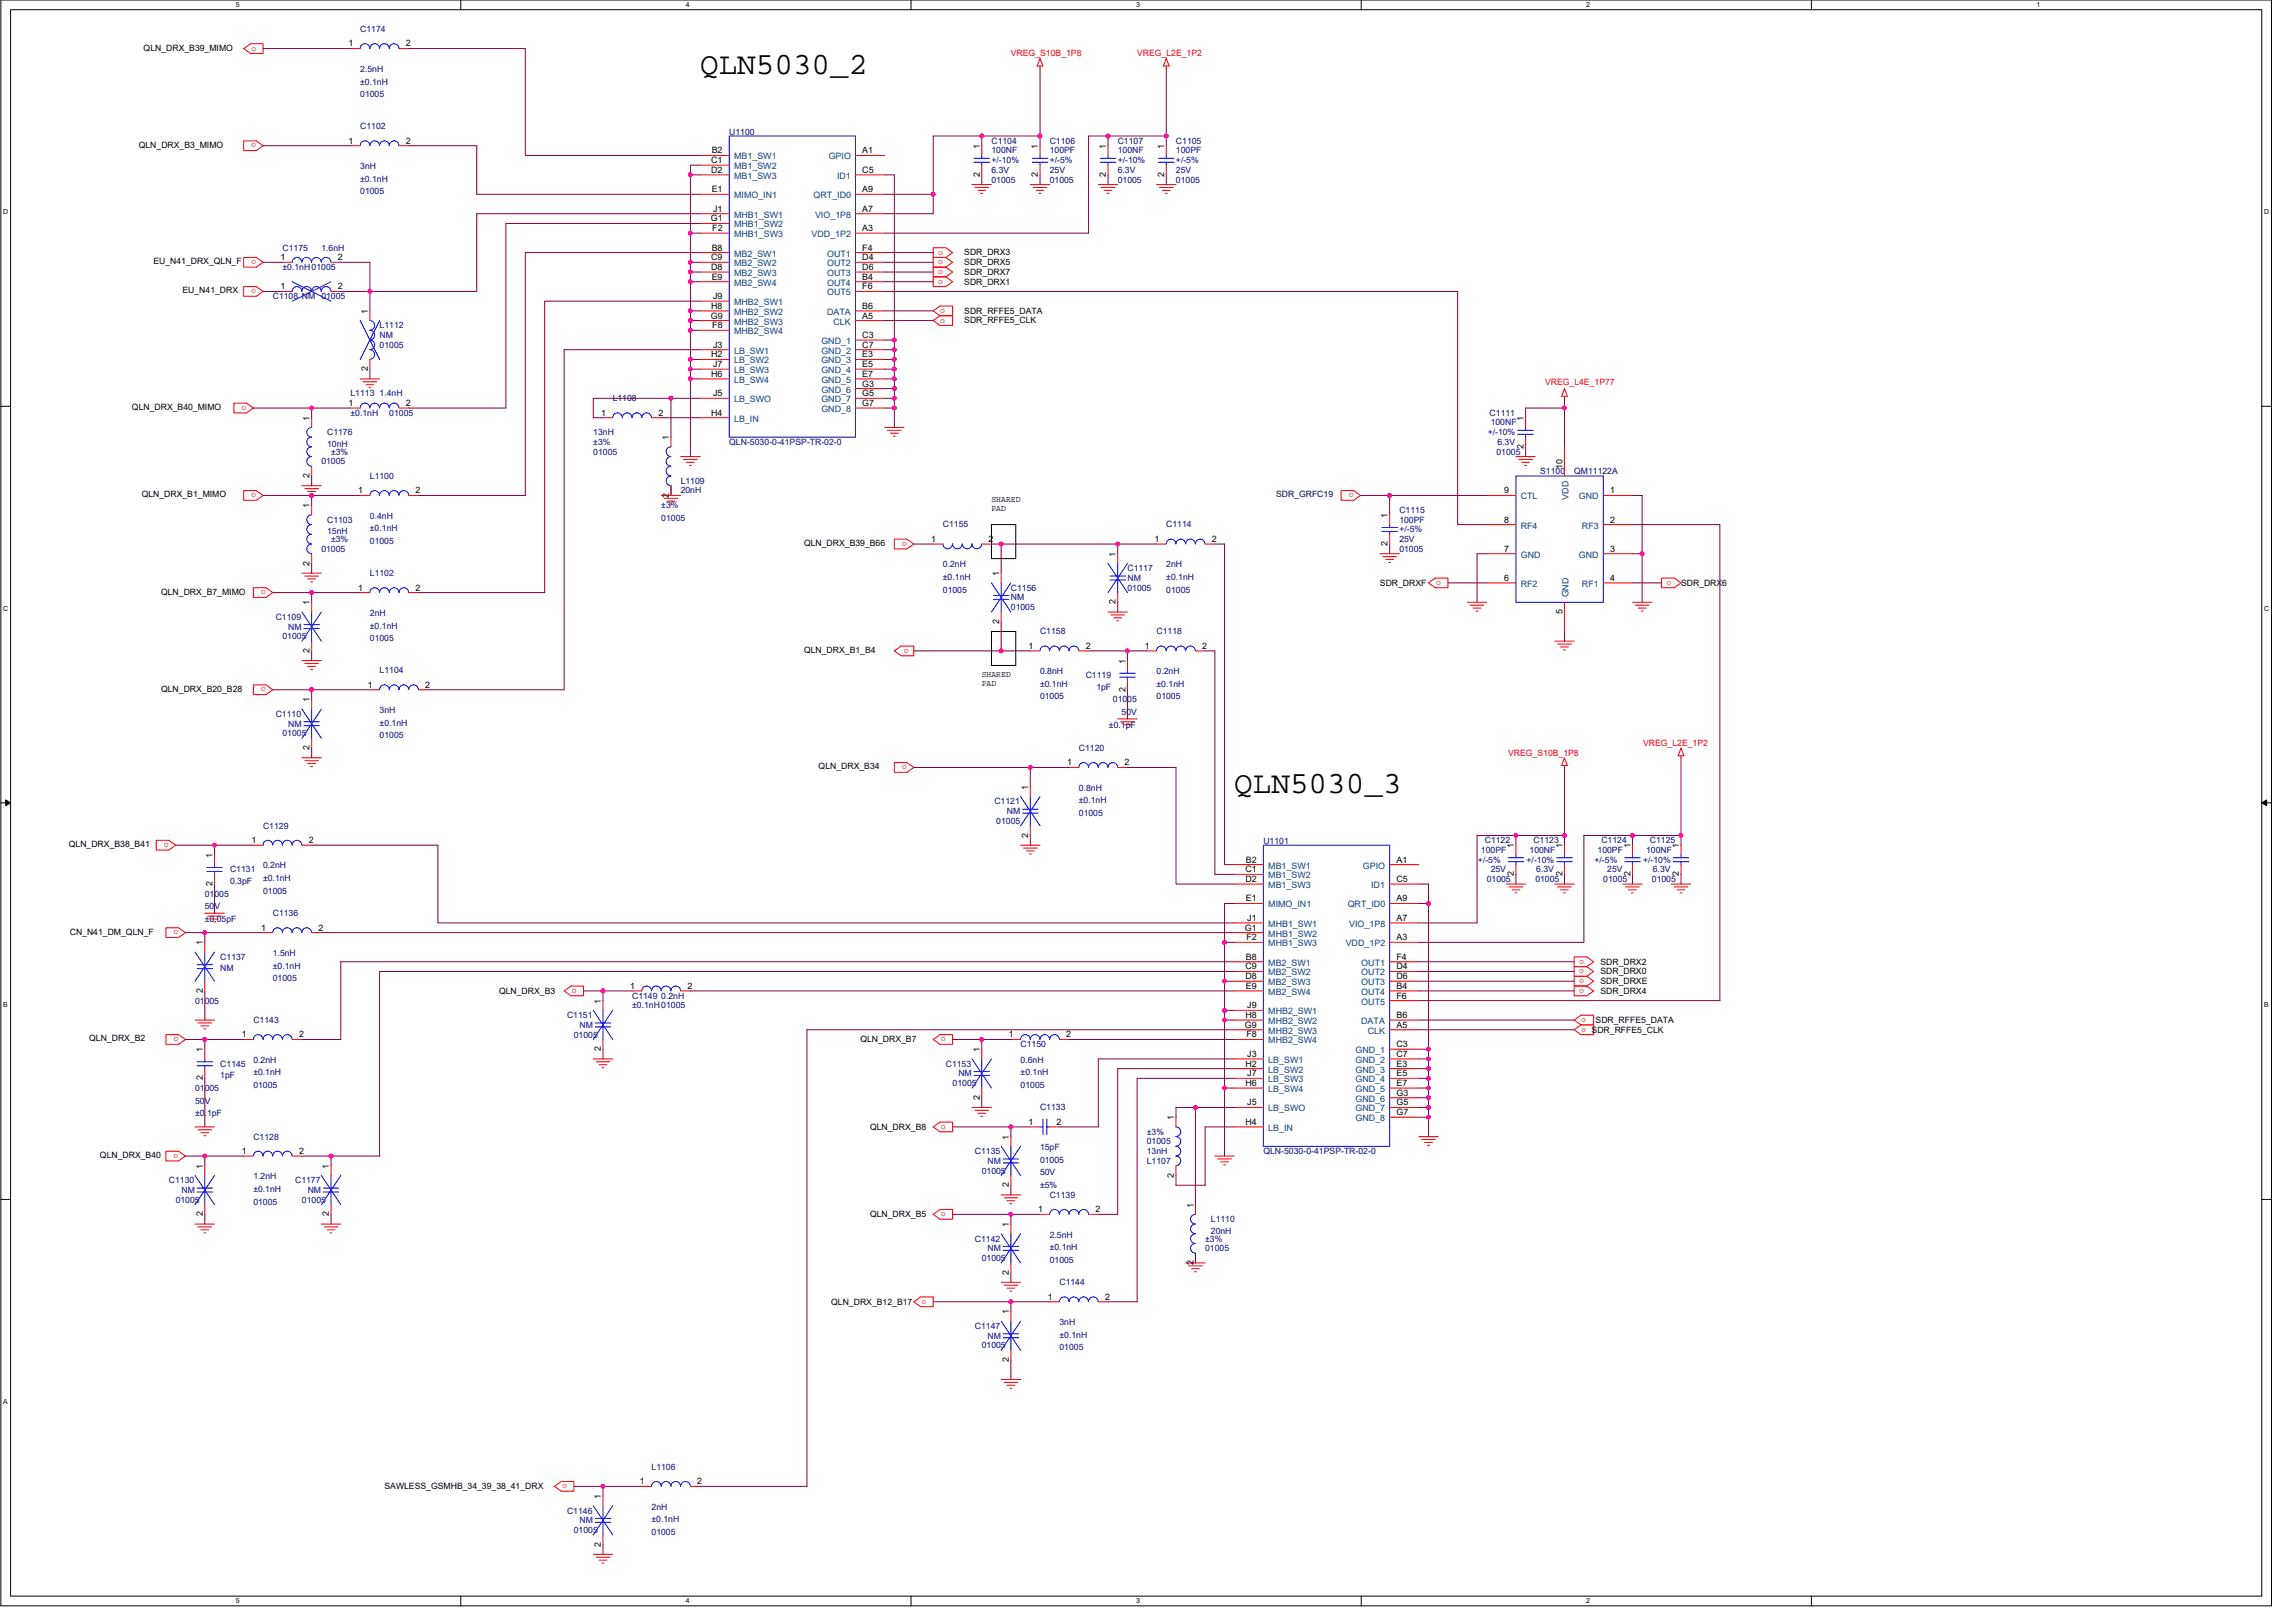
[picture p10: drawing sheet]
<svg xmlns="http://www.w3.org/2000/svg" width="420mm" height="297mm" viewBox="0 0 420 297" stroke-linecap="round" stroke-linejoin="round" font-family="sans-serif">
<defs><g id="words">
<g font-size="5.7">
<text x="128.2" y="13.6">QLN5030_2</text>
<text x="226" y="145.2">QLN5030_3</text>
</g>
<g font-size="1.6" fill="#000080">
<text x="65.9" y="5.9">C1174</text>
<text x="65.9" y="13.1">2.5nH</text>
<text x="65.9" y="15.5">±0.1nH</text>
<text x="65.9" y="17.8">01005</text>
<text x="65.9" y="23.6">C1102</text>
<text x="133.5" y="24.7">U1100</text>
<text x="181.5" y="26.3">C1104</text>
<text x="181.5" y="28.1">100NF</text>
<text x="181.5" y="29.9">+/-10%</text>
<text x="192.2" y="26.3">C1106</text>
<text x="192.2" y="28.1">100PF</text>
<text x="192.2" y="29.9">+/-5%</text>
<text x="204.6" y="26.3">C1107</text>
<text x="204.6" y="28.1">100NF</text>
<text x="204.6" y="29.9">+/-10%</text>
<text x="215.3" y="26.3">C1105</text>
<text x="215.3" y="28.1">100PF</text>
<text x="215.3" y="29.9">+/-5%</text>
<text x="65.9" y="30.9">3nH</text>
<text x="65.9" y="33.3">±0.1nH</text>
<text x="65.9" y="35.6">01005</text>
<text x="181.5" y="33.4">01005</text>
<text x="181.5" y="31.6">6.3V</text>
<text x="192.2" y="33.4">01005</text>
<text x="192.2" y="31.6">25V</text>
<text x="204.6" y="33.4">01005</text>
<text x="204.6" y="31.6">6.3V</text>
<text x="215.3" y="33.4">01005</text>
<text x="215.3" y="31.6">25V</text>
<text x="51.7" y="45.9">C1175</text>
<text x="58.8" y="45.9">1.6nH</text>
<text x="51.7" y="49.4">±0.1nH01005</text>
<text x="49.9" y="54.8">C1108 NM 01005</text>
<text x="69.5" y="60.1">L1112</text>
<text x="69.5" y="61.9">NM</text>
<text x="69.5" y="63.6">01005</text>
<text x="64.2" y="76.1">±0.1nH</text>
<text x="64.2" y="72.5">L1113</text>
<text x="69.5" y="72.5">1.4nH</text>
<text x="71.3" y="76.1">01005</text>
<text x="112.2" y="73.4">L1108</text>
<text x="272.7" y="76.1">C1111</text>
<text x="272.9" y="77.9">100NF</text>
<text x="59.9" y="79.7">C1176</text>
<text x="59.9" y="81.8">10nH</text>
<text x="60.6" y="83.2">±3%</text>
<text x="108.6" y="79.7">13nH</text>
<text x="108.6" y="81.4">±3%</text>
<text x="108.6" y="83.2">01005</text>
<text x="133.5" y="81.4">QLN-5030-0-41PSP-TR-02-0</text>
<text x="272.4" y="79.7">+/-10%</text>
<text x="274" y="83.2">01005</text>
<text x="274.1" y="81.4">6.3V</text>
<text x="58.8" y="85">01005</text>
<text x="67.7" y="87.7">L1100</text>
<text x="124.6" y="88.5">L1109</text>
<text x="282" y="86.8">S1100</text>
<text x="288.2" y="86.8">QM11122A</text>
<text x="59.9" y="95.7">C1103</text>
<text x="67.7" y="94.9">0.4nH</text>
<text x="121.1" y="93">±3%</text>
<text x="121.1" y="95.3">01005</text>
<text x="124.6" y="90.3">20nH</text>
<text x="256.2" y="93.9">C1115</text>
<text x="256.2" y="95.7">100PF</text>
<text x="58.8" y="101">01005</text>
<text x="59.9" y="97.8">15nH</text>
<text x="60.6" y="99.2">±3%</text>
<text x="67.7" y="97.3">±0.1nH</text>
<text x="67.7" y="99.6">01005</text>
<text x="172.6" y="96.5">C1155</text>
<text x="213.5" y="96.5">C1114</text>
<text x="256.2" y="101">01005</text>
<text x="256.2" y="99.2">25V</text>
<text x="256.2" y="97.4">+/-5%</text>
<text x="67.7" y="105.4">L1102</text>
<text x="172.6" y="103.8">0.2nH</text>
<text x="172.6" y="106.2">±0.1nH</text>
<text x="206.4" y="104.5">C1117</text>
<text x="206.4" y="106.3">NM</text>
<text x="213.5" y="103.8">2nH</text>
<text x="213.5" y="106.2">±0.1nH</text>
<text x="50.5" y="113.4">C1109</text>
<text x="67.7" y="112.7">2nH</text>
<text x="172.6" y="108.5">01005</text>
<text x="185.1" y="108.1">C1156</text>
<text x="185.1" y="109.9">NM</text>
<text x="185.1" y="111.7">01005</text>
<text x="206.4" y="108.1">01005</text>
<text x="213.5" y="108.5">01005</text>
<text x="51.7" y="117">01005</text>
<text x="52.8" y="115.2">NM</text>
<text x="67.7" y="115">±0.1nH</text>
<text x="67.7" y="117.3">01005</text>
<text x="190.4" y="116.1">C1158</text>
<text x="211.7" y="116.1">C1118</text>
<text x="69.5" y="123.2">L1104</text>
<text x="190.4" y="123.4">0.8nH</text>
<text x="190.4" y="125.7">±0.1nH</text>
<text x="198.8" y="124.1">C1119</text>
<text x="211.7" y="123.4">0.2nH</text>
<text x="211.7" y="125.7">±0.1nH</text>
<text x="50.5" y="131.2">C1110</text>
<text x="69.5" y="130.5">3nH</text>
<text x="190.4" y="128">01005</text>
<text x="200.7" y="126.2">1pF</text>
<text x="203.7" y="128.5">01005</text>
<text x="205.3" y="130.9">50V</text>
<text x="211.7" y="128">01005</text>
<text x="51.7" y="134.8">01005</text>
<text x="52.8" y="133">NM</text>
<text x="69.5" y="132.8">±0.1nH</text>
<text x="69.5" y="135.1">01005</text>
<text x="197.5" y="137.4">C1120</text>
<text x="203" y="133.2">±0.1pF</text>
<text x="182" y="147.2">C1121</text>
<text x="184.4" y="149">NM</text>
<text x="197.5" y="144.7">0.8nH</text>
<text x="197.5" y="147">±0.1nH</text>
<text x="197.5" y="149.4">01005</text>
<text x="48.2" y="151.7">C1129</text>
<text x="182.4" y="150.8">01005</text>
<text x="231.3" y="154.5">U1101</text>
<text x="271.8" y="154.3">C1122</text>
<text x="280.7" y="154.3">C1123</text>
<text x="293.2" y="154.3">C1124</text>
<text x="302.1" y="154.3">C1125</text>
<text x="42.1" y="159.7">C1131</text>
<text x="42.1" y="161.8">0.3pF</text>
<text x="48.2" y="158.9">0.2nH</text>
<text x="48.2" y="161.3">±0.1nH</text>
<text x="270.6" y="157.9">+/-5%</text>
<text x="271.1" y="156.1">100PF</text>
<text x="272.2" y="161.4">01005</text>
<text x="272.9" y="159.7">25V</text>
<text x="279.5" y="157.9">+/-10%</text>
<text x="280" y="156.1">100NF</text>
<text x="281.1" y="161.4">01005</text>
<text x="281.3" y="159.7">6.3V</text>
<text x="291.9" y="157.9">+/-5%</text>
<text x="292.5" y="156.1">100PF</text>
<text x="293.5" y="161.4">01005</text>
<text x="294.2" y="159.7">25V</text>
<text x="300.8" y="157.9">+/-10%</text>
<text x="301.4" y="156.1">100NF</text>
<text x="302.4" y="161.4">01005</text>
<text x="302.6" y="159.7">6.3V</text>
<text x="37.5" y="164.1">01005</text>
<text x="37.5" y="166.4">50V</text>
<text x="48.2" y="163.6">01005</text>
<text x="49.9" y="167.7">C1136</text>
<text x="37.5" y="168.7">±0.05pF</text>
<text x="40.3" y="175.7">C1137</text>
<text x="40.3" y="177.8">NM</text>
<text x="49.9" y="174.9">1.5nH</text>
<text x="49.9" y="177.3">±0.1nH</text>
<text x="49.9" y="179.6">01005</text>
<text x="35.7" y="183.7">01005</text>
<text x="115.7" y="184.6">±0.1nH01005</text>
<text x="115.7" y="182.8">C1149</text>
<text x="121.1" y="182.8">0.2nH</text>
<text x="46.4" y="187.2">C1143</text>
<text x="103.8" y="186.3">C1151</text>
<text x="105.1" y="189.9">01005</text>
<text x="106.1" y="188.1">NM</text>
<text x="186.8" y="191.7">C1150</text>
<text x="40.3" y="195.2">C1145</text>
<text x="40.3" y="197.4">1pF</text>
<text x="46.4" y="194.5">0.2nH</text>
<text x="46.4" y="196.8">±0.1nH</text>
<text x="173.2" y="195.2">C1153</text>
<text x="175.5" y="197">NM</text>
<text x="186.8" y="194.5">0.6nH</text>
<text x="186.8" y="196.8">±0.1nH</text>
<text x="35.7" y="199.7">01005</text>
<text x="35.7" y="202">50V</text>
<text x="46.4" y="199.1">01005</text>
<text x="174.4" y="198.8">01005</text>
<text x="186.8" y="199.1">01005</text>
<text x="190.4" y="203.2">C1133</text>
<text x="35.7" y="204.3">±0.1pF</text>
<text x="46.4" y="208.6">C1128</text>
<text x="210" y="207.7">±3%</text>
<text x="210" y="209.4">01005</text>
<text x="46.4" y="215.8">1.2nH</text>
<text x="178.5" y="211.2">C1135</text>
<text x="179.7" y="214.8">01005</text>
<text x="180.8" y="213">NM</text>
<text x="190.4" y="210.5">15pF</text>
<text x="190.4" y="212.8">01005</text>
<text x="190.4" y="215.1">50V</text>
<text x="210" y="213">L1107</text>
<text x="210" y="211.2">13nH</text>
<text x="231.3" y="211.2">QLN-5030-0-41PSP-TR-02-0</text>
<text x="30.9" y="216.6">C1130</text>
<text x="32.2" y="220.1">01005</text>
<text x="33.2" y="218.3">NM</text>
<text x="46.4" y="218.2">±0.1nH</text>
<text x="46.4" y="220.5">01005</text>
<text x="54" y="216.6">C1177</text>
<text x="55.3" y="220.1">01005</text>
<text x="56.3" y="218.3">NM</text>
<text x="190.4" y="217.4">±5%</text>
<text x="192.2" y="219.2">C1139</text>
<text x="178.5" y="227.2">C1142</text>
<text x="192.2" y="226.5">2.5nH</text>
<text x="220.6" y="227.2">±3%</text>
<text x="221.7" y="223.7">L1110</text>
<text x="221.7" y="225.8">20nH</text>
<text x="179.7" y="230.8">01005</text>
<text x="180.8" y="229">NM</text>
<text x="192.2" y="228.8">±0.1nH</text>
<text x="192.2" y="231.1">01005</text>
<text x="220.6" y="229">01005</text>
<text x="194" y="235.2">C1144</text>
<text x="178.5" y="243.2">C1147</text>
<text x="180.8" y="245">NM</text>
<text x="194" y="242.5">3nH</text>
<text x="194" y="244.8">±0.1nH</text>
<text x="179.7" y="246.8">01005</text>
<text x="194" y="247.1">01005</text>
<text x="119.3" y="269">L1106</text>
<text x="103.8" y="277">C1146</text>
<text x="105.1" y="280.6">01005</text>
<text x="106.1" y="278.8">NM</text>
<text x="119.3" y="276.3">2nH</text>
<text x="119.3" y="278.6">±0.1nH</text>
<text x="119.3" y="280.9">01005</text>
</g>
<g font-size="1.6">
<text x="26.3" y="9.4">QLN_DRX_B39_MIMO</text>
<text x="63.8" y="8.5">1</text>
<text x="74.3" y="8.5">2</text>
<text x="25.4" y="27">QLN_DRX_B3_MIMO</text>
<text x="63.8" y="26.3">1</text>
<text x="74.3" y="26.3">2</text>
<text x="130.2" y="29.8">C1</text>
<text x="130.3" y="28.1">B2</text>
<text x="157.9" y="28.1">A1</text>
<text x="179.4" y="27.2" transform="rotate(-90 179.4 27.2)">1</text>
<text x="190" y="27.2" transform="rotate(-90 190 27.2)">1</text>
<text x="202.5" y="27.2" transform="rotate(-90 202.5 27.2)">1</text>
<text x="213.1" y="27.2" transform="rotate(-90 213.1 27.2)">1</text>
<text x="130.2" y="31.6">D2</text>
<text x="130.3" y="35.2">E1</text>
<text x="157.9" y="31.6">C5</text>
<text x="157.9" y="35.2">A9</text>
<text x="179.4" y="32.4" transform="rotate(-90 179.4 32.4)">2</text>
<text x="190" y="32.4" transform="rotate(-90 190 32.4)">2</text>
<text x="202.5" y="32.4" transform="rotate(-90 202.5 32.4)">2</text>
<text x="213.1" y="32.4" transform="rotate(-90 213.1 32.4)">2</text>
<text x="130.1" y="40.5">G1</text>
<text x="130.6" y="38.7">J1</text>
<text x="157.9" y="38.7">A7</text>
<text x="51.4" y="47.6">1</text>
<text x="61.9" y="47.6">2</text>
<text x="130.2" y="47.6">C9</text>
<text x="130.3" y="45.8">B8</text>
<text x="130.4" y="42.3">F2</text>
<text x="157.9" y="45.8">F4</text>
<text x="157.9" y="47.6">D4</text>
<text x="157.9" y="42.3">A3</text>
<text x="176.5" y="46.8">SDR_DRX3</text>
<text x="28.1" y="48.4">EU_N41_DRX_QLN_F</text>
<text x="33.4" y="53.7">EU_N41_DRX</text>
<text x="51.4" y="53">1</text>
<text x="61.9" y="53">2</text>
<text x="130.2" y="49.4">D8</text>
<text x="130.3" y="51.2">E9</text>
<text x="157.9" y="49.4">D6</text>
<text x="157.9" y="51.2">B4</text>
<text x="157.9" y="53">F6</text>
<text x="176.5" y="48.5">SDR_DRX5</text>
<text x="176.5" y="50.3">SDR_DRX7</text>
<text x="176.5" y="52.1">SDR_DRX1</text>
<text x="67.3" y="57.4" transform="rotate(-90 67.3 57.4)">1</text>
<text x="130.1" y="58.3">G9</text>
<text x="130.2" y="56.5">H8</text>
<text x="130.6" y="54.7">J9</text>
<text x="157.9" y="56.5">B6</text>
<text x="157.9" y="58.3">A5</text>
<text x="176.5" y="59.2">SDR_RFFE5_CLK</text>
<text x="176.5" y="57.4">SDR_RFFE5_DATA</text>
<text x="130.2" y="65.4">H2</text>
<text x="130.4" y="60.1">F8</text>
<text x="130.6" y="63.6">J3</text>
<text x="157.9" y="61.8">C3</text>
<text x="157.9" y="63.6">C7</text>
<text x="157.9" y="65.4">E3</text>
<text x="67.3" y="67.9" transform="rotate(-90 67.3 67.9)">2</text>
<text x="130.2" y="69">H6</text>
<text x="130.6" y="67.2">J7</text>
<text x="157.9" y="67.2">E5</text>
<text x="157.9" y="69">E7</text>
<text x="157.9" y="70.7">G3</text>
<text x="24.2" y="75">QLN_DRX_B40_MIMO</text>
<text x="56.7" y="77" transform="rotate(-90 56.7 77)">1</text>
<text x="63.8" y="74.3">1</text>
<text x="74.3" y="74.3">2</text>
<text x="110" y="76.1">1</text>
<text x="120.5" y="76.1">2</text>
<text x="130.2" y="76.1">H4</text>
<text x="130.6" y="72.5">J5</text>
<text x="157.9" y="72.5">G5</text>
<text x="157.9" y="74.3">G7</text>
<text x="278.9" y="77" transform="rotate(-90 278.9 77)">1</text>
<text x="122.5" y="80.5" transform="rotate(-90 122.5 80.5)">1</text>
<text x="278.9" y="82.2" transform="rotate(-90 278.9 82.2)">2</text>
<text x="56.7" y="87.5" transform="rotate(-90 56.7 87.5)">2</text>
<text x="286" y="85.9" transform="rotate(-90 286 85.9)">10</text>
<text x="25.9" y="91">QLN_DRX_B1_MIMO</text>
<text x="56.7" y="93" transform="rotate(-90 56.7 93)">1</text>
<text x="65.6" y="90.3">1</text>
<text x="76.1" y="90.3">2</text>
<text x="122.5" y="91.1" transform="rotate(-90 122.5 91.1)">2</text>
<text x="181.5" y="91.9">SHARED</text>
<text x="181.5" y="93.5">PAD</text>
<text x="254" y="94.8" transform="rotate(-90 254 94.8)">1</text>
<text x="275.4" y="95.6">8</text>
<text x="275.4" y="90.3">9</text>
<text x="294.8" y="90.3">1</text>
<text x="294.8" y="95.6">2</text>
<text x="147.2" y="99.9">QLN_DRX_B39_B66</text>
<text x="170.5" y="99.2">1</text>
<text x="181" y="99.2">2</text>
<text x="204.2" y="101.9" transform="rotate(-90 204.2 101.9)">1</text>
<text x="211.4" y="99.2">1</text>
<text x="221.9" y="99.2">2</text>
<text x="254" y="99.9" transform="rotate(-90 254 99.9)">2</text>
<text x="275.4" y="101">7</text>
<text x="294.8" y="101">3</text>
<text x="56.7" y="103.5" transform="rotate(-90 56.7 103.5)">2</text>
<text x="182.9" y="105.4" transform="rotate(-90 182.9 105.4)">1</text>
<text x="252.6" y="107.2">SDR_DRXF</text>
<text x="275.4" y="106.3">6</text>
<text x="294.8" y="106.3">4</text>
<text x="307.8" y="107.2">SDR_DRX6</text>
<text x="29.5" y="108.8">QLN_DRX_B7_MIMO</text>
<text x="56.7" y="110.8" transform="rotate(-90 56.7 110.8)">1</text>
<text x="65.6" y="108.1">1</text>
<text x="76.1" y="108.1">2</text>
<text x="204.2" y="110.6" transform="rotate(-90 204.2 110.6)">2</text>
<text x="286" y="112.4" transform="rotate(-90 286 112.4)">5</text>
<text x="56.7" y="119.5" transform="rotate(-90 56.7 119.5)">2</text>
<text x="147.2" y="119.5">QLN_DRX_B1_B4</text>
<text x="182.9" y="114.2" transform="rotate(-90 182.9 114.2)">2</text>
<text x="188.3" y="118.7">1</text>
<text x="198.8" y="118.7">2</text>
<text x="209.6" y="118.7">1</text>
<text x="220.1" y="118.7">2</text>
<text x="67.4" y="125.9">1</text>
<text x="77.9" y="125.9">2</text>
<text x="179.7" y="123.9">SHARED</text>
<text x="179.7" y="125.5">PAD</text>
<text x="206" y="121.4" transform="rotate(-90 206 121.4)">1</text>
<text x="29.5" y="126.6">QLN_DRX_B20_B28</text>
<text x="56.7" y="128.5" transform="rotate(-90 56.7 128.5)">1</text>
<text x="206" y="126.6" transform="rotate(-90 206 126.6)">2</text>
<text x="56.7" y="137.3" transform="rotate(-90 56.7 137.3)">2</text>
<text x="149.9" y="140.8">QLN_DRX_B34</text>
<text x="195.4" y="140.1">1</text>
<text x="205.9" y="140.1">2</text>
<text x="188.2" y="144.5" transform="rotate(-90 188.2 144.5)">1</text>
<text x="12.6" y="155">QLN_DRX_B38_B41</text>
<text x="46" y="154.3">1</text>
<text x="56.5" y="154.3">2</text>
<text x="188.2" y="153.3" transform="rotate(-90 188.2 153.3)">2</text>
<text x="277.1" y="155.2" transform="rotate(-90 277.1 155.2)">1</text>
<text x="286" y="155.2" transform="rotate(-90 286 155.2)">1</text>
<text x="298.5" y="155.2" transform="rotate(-90 298.5 155.2)">1</text>
<text x="307.4" y="155.2" transform="rotate(-90 307.4 155.2)">1</text>
<text x="38.9" y="157" transform="rotate(-90 38.9 157)">1</text>
<text x="228" y="159.6">C1</text>
<text x="228" y="161.4">D2</text>
<text x="228.1" y="157.9">B2</text>
<text x="255.7" y="161.4">C5</text>
<text x="255.7" y="157.9">A1</text>
<text x="277.1" y="160.4" transform="rotate(-90 277.1 160.4)">2</text>
<text x="286" y="160.4" transform="rotate(-90 286 160.4)">2</text>
<text x="298.5" y="160.4" transform="rotate(-90 298.5 160.4)">2</text>
<text x="307.4" y="160.4" transform="rotate(-90 307.4 160.4)">2</text>
<text x="38.9" y="162.2" transform="rotate(-90 38.9 162.2)">2</text>
<text x="228.1" y="165">E1</text>
<text x="255.7" y="165">A9</text>
<text x="12.8" y="171">CN_N41_DM_QLN_F</text>
<text x="37.1" y="173" transform="rotate(-90 37.1 173)">1</text>
<text x="47.8" y="170.3">1</text>
<text x="58.3" y="170.3">2</text>
<text x="227.9" y="170.3">G1</text>
<text x="228.2" y="172.1">F2</text>
<text x="228.4" y="168.5">J1</text>
<text x="255.7" y="168.5">A7</text>
<text x="255.7" y="172.1">A3</text>
<text x="228" y="177.4">C9</text>
<text x="228" y="179.2">D8</text>
<text x="228.1" y="175.6">B8</text>
<text x="255.7" y="175.6">F4</text>
<text x="255.7" y="177.4">D4</text>
<text x="255.7" y="179.2">D6</text>
<text x="293" y="178.3">SDR_DRX0</text>
<text x="293" y="176.6">SDR_DRX2</text>
<text x="37.1" y="181.7" transform="rotate(-90 37.1 181.7)">2</text>
<text x="91.4" y="181.9">QLN_DRX_B3</text>
<text x="110" y="183.7" transform="rotate(-90 110 183.7)">1</text>
<text x="115.4" y="181">1</text>
<text x="125.9" y="181">2</text>
<text x="228.1" y="181">E9</text>
<text x="228.4" y="184.5">J9</text>
<text x="255.7" y="181">B4</text>
<text x="255.7" y="182.8">F6</text>
<text x="293" y="181.9">SDR_DRX4</text>
<text x="293" y="180.1">SDR_DRXE</text>
<text x="16.3" y="190.6">QLN_DRX_B2</text>
<text x="44.2" y="189.9">1</text>
<text x="54.7" y="189.9">2</text>
<text x="157.5" y="190.8">QLN_DRX_B7</text>
<text x="184.7" y="189.9">1</text>
<text x="195.2" y="189.9">2</text>
<text x="227.9" y="188.1">G9</text>
<text x="228" y="186.3">H8</text>
<text x="228.2" y="189.9">F8</text>
<text x="255.7" y="186.3">B6</text>
<text x="255.7" y="191.6">C3</text>
<text x="255.7" y="188.1">A5</text>
<text x="292.1" y="187.2">SDR_RFFE5_DATA</text>
<text x="37.1" y="197.7" transform="rotate(-90 37.1 197.7)">2</text>
<text x="37.1" y="192.6" transform="rotate(-90 37.1 192.6)">1</text>
<text x="110" y="192.4" transform="rotate(-90 110 192.4)">2</text>
<text x="179.4" y="192.6" transform="rotate(-90 179.4 192.6)">1</text>
<text x="228" y="195.2">H2</text>
<text x="228.4" y="193.4">J3</text>
<text x="228.4" y="197">J7</text>
<text x="255.7" y="193.4">C7</text>
<text x="255.7" y="195.2">E3</text>
<text x="255.7" y="197">E5</text>
<text x="179.4" y="201.3" transform="rotate(-90 179.4 201.3)">2</text>
<text x="228" y="198.8">H6</text>
<text x="228.4" y="202.3">J5</text>
<text x="255.7" y="198.8">E7</text>
<text x="255.7" y="200.5">G3</text>
<text x="255.7" y="202.3">G5</text>
<text x="159.3" y="206.8">QLN_DRX_B8</text>
<text x="184.7" y="208.6" transform="rotate(-90 184.7 208.6)">1</text>
<text x="188.3" y="205.9">1</text>
<text x="193.4" y="205.9">2</text>
<text x="214.9" y="205" transform="rotate(-90 214.9 205)">1</text>
<text x="228" y="205.9">H4</text>
<text x="255.7" y="204.1">G7</text>
<text x="18.3" y="211.9">QLN_DRX_B40</text>
<text x="37.1" y="213.9" transform="rotate(-90 37.1 213.9)">1</text>
<text x="44.2" y="211.2">1</text>
<text x="54.7" y="211.2">2</text>
<text x="60.2" y="213.9" transform="rotate(-90 60.2 213.9)">1</text>
<text x="214.9" y="215.5" transform="rotate(-90 214.9 215.5)">2</text>
<text x="184.7" y="217.3" transform="rotate(-90 184.7 217.3)">2</text>
<text x="190" y="221.9">1</text>
<text x="200.5" y="221.9">2</text>
<text x="218.5" y="221" transform="rotate(-90 218.5 221)">1</text>
<text x="37.1" y="222.6" transform="rotate(-90 37.1 222.6)">2</text>
<text x="60.2" y="222.6" transform="rotate(-90 60.2 222.6)">2</text>
<text x="159.3" y="222.8">QLN_DRX_B5</text>
<text x="184.7" y="224.6" transform="rotate(-90 184.7 224.6)">1</text>
<text x="184.7" y="233.3" transform="rotate(-90 184.7 233.3)">2</text>
<text x="218.5" y="231.5" transform="rotate(-90 218.5 231.5)">2</text>
<text x="152.2" y="238.8">QLN_DRX_B12_B17</text>
<text x="191.8" y="237.9">1</text>
<text x="202.3" y="237.9">2</text>
<text x="184.7" y="240.6" transform="rotate(-90 184.7 240.6)">1</text>
<text x="184.7" y="249.3" transform="rotate(-90 184.7 249.3)">2</text>
<text x="70.4" y="272.6">SAWLESS_GSMHB_34_39_38_41_DRX</text>
<text x="110" y="274.3" transform="rotate(-90 110 274.3)">1</text>
<text x="117.1" y="271.7">1</text>
<text x="127.6" y="271.7">2</text>
<text x="110" y="283.1" transform="rotate(-90 110 283.1)">2</text>
</g>
<g font-size="1.6" fill="#f00">
<text x="46" y="9.2">o</text>
<text x="185.1" y="10.3">VREG_S10B_1P8</text>
<text x="208.2" y="10.3">VREG_L2E_1P2</text>
<text x="46.9" y="26.2" transform="rotate(180 46.9 26.2)">o</text>
<text x="46.9" y="47.6" transform="rotate(180 46.9 47.6)">o</text>
<text x="171.7" y="46.6">o</text>
<text x="46.9" y="52.9" transform="rotate(180 46.9 52.9)">o</text>
<text x="171.7" y="48.4">o</text>
<text x="171.7" y="50.1">o</text>
<text x="171.7" y="51.9">o</text>
<text x="172.1" y="59">o</text>
<text x="172.1" y="57.3">o</text>
<text x="282.9" y="70.4">VREG_L4E_1P77</text>
<text x="45.1" y="74.3" transform="rotate(180 45.1 74.3)">o</text>
<text x="46.9" y="90.3" transform="rotate(180 46.9 90.3)">o</text>
<text x="247.8" y="90.3" transform="rotate(180 247.8 90.3)">o</text>
<text x="166" y="99.1" transform="rotate(180 166 99.1)">o</text>
<text x="262.9" y="107">o</text>
<text x="305.1" y="107">o</text>
<text x="48.7" y="108" transform="rotate(180 48.7 108)">o</text>
<text x="166.4" y="118.7" transform="rotate(180 166.4 118.7)">o</text>
<text x="48.7" y="125.8" transform="rotate(180 48.7 125.8)">o</text>
<text x="300.8" y="136.5">VREG_L2E_1P2</text>
<text x="166" y="140" transform="rotate(180 166 140)">o</text>
<text x="276.1" y="138.3">VREG_S10B_1P8</text>
<text x="30.9" y="154.3" transform="rotate(180 30.9 154.3)">o</text>
<text x="32.7" y="170.3" transform="rotate(180 32.7 170.3)">o</text>
<text x="289.1" y="178.2">o</text>
<text x="289.1" y="179.9">o</text>
<text x="289.1" y="176.4">o</text>
<text x="104.7" y="181.7">o</text>
<text x="289.1" y="181.7">o</text>
<text x="32.7" y="189.8" transform="rotate(180 32.7 189.8)">o</text>
<text x="172.3" y="190.6">o</text>
<text x="289.4" y="188.8">o SDR_RFFE5_CLK</text>
<text x="289.4" y="187.1">o</text>
<text x="172.3" y="206.6">o</text>
<text x="32.7" y="211.2" transform="rotate(180 32.7 211.2)">o</text>
<text x="172.3" y="222.6">o</text>
<text x="168.7" y="238.6">o</text>
<text x="102.9" y="272.4">o</text>
</g>
<g font-size="1.6" fill="#004080">
<text x="134.4" y="29.2">MB1_SW1</text>
<text x="151.7" y="29.2">GPIO</text>
<text x="134.4" y="30.9">MB1_SW2</text>
<text x="134.4" y="32.7">MB1_SW3</text>
<text x="153.2" y="32.7">ID1</text>
<text x="134.4" y="39.8">MHB1_SW1</text>
<text x="134.4" y="41.6">MHB1_SW2</text>
<text x="134.4" y="36.3">MIMO_IN1</text>
<text x="148.9" y="36.3">QRT_ID0</text>
<text x="149.2" y="39.8">VIO_1P8</text>
<text x="134.4" y="43.4">MHB1_SW3</text>
<text x="134.4" y="46.9">MB2_SW1</text>
<text x="148.6" y="43.4">VDD_1P2</text>
<text x="151.4" y="46.9">OUT1</text>
<text x="134.4" y="48.7">MB2_SW2</text>
<text x="134.4" y="50.5">MB2_SW3</text>
<text x="134.4" y="52.3">MB2_SW4</text>
<text x="151.4" y="48.7">OUT2</text>
<text x="151.4" y="50.5">OUT3</text>
<text x="151.4" y="52.3">OUT4</text>
<text x="134.4" y="55.8">MHB2_SW1</text>
<text x="134.4" y="57.6">MHB2_SW2</text>
<text x="134.4" y="59.4">MHB2_SW3</text>
<text x="151.4" y="57.6">DATA</text>
<text x="151.4" y="54.1">OUT5</text>
<text x="152.6" y="59.4">CLK</text>
<text x="134.4" y="64.7">LB_SW1</text>
<text x="134.4" y="61.2">MHB2_SW4</text>
<text x="150.4" y="62.9">GND_1</text>
<text x="150.4" y="64.7">GND_2</text>
<text x="134.4" y="66.5">LB_SW2</text>
<text x="134.4" y="68.3">LB_SW3</text>
<text x="134.4" y="70.1">LB_SW4</text>
<text x="150.4" y="66.5">GND_3</text>
<text x="150.4" y="68.3">GND_4</text>
<text x="150.4" y="70.1">GND_5</text>
<text x="150.4" y="71.8">GND_6</text>
<text x="134.4" y="77.2">LB_IN</text>
<text x="134.4" y="73.6">LB_SWO</text>
<text x="150.4" y="73.6">GND_7</text>
<text x="150.4" y="75.4">GND_8</text>
<text x="278.4" y="91.4">CTL</text>
<text x="287.2" y="91.5" transform="rotate(-90 287.2 91.5)">VDD</text>
<text x="289.1" y="91.4">GND</text>
<text x="278.4" y="96.7">RF4</text>
<text x="289.6" y="96.7">RF3</text>
<text x="278.4" y="107.4">RF2</text>
<text x="278.4" y="102.1">GND</text>
<text x="289.1" y="102.1">GND</text>
<text x="289.6" y="107.4">RF1</text>
<text x="287.2" y="109.3" transform="rotate(-90 287.2 109.3)">GND</text>
<text x="232.2" y="159">MB1_SW1</text>
<text x="232.2" y="160.7">MB1_SW2</text>
<text x="249.5" y="159">GPIO</text>
<text x="232.2" y="162.5">MB1_SW3</text>
<text x="232.2" y="166.1">MIMO_IN1</text>
<text x="246.7" y="166.1">QRT_ID0</text>
<text x="251" y="162.5">ID1</text>
<text x="232.2" y="169.6">MHB1_SW1</text>
<text x="232.2" y="171.4">MHB1_SW2</text>
<text x="232.2" y="173.2">MHB1_SW3</text>
<text x="246.4" y="173.2">VDD_1P2</text>
<text x="247" y="169.6">VIO_1P8</text>
<text x="232.2" y="176.7">MB2_SW1</text>
<text x="232.2" y="178.5">MB2_SW2</text>
<text x="249.2" y="176.7">OUT1</text>
<text x="249.2" y="178.5">OUT2</text>
<text x="232.2" y="180.3">MB2_SW3</text>
<text x="232.2" y="182.1">MB2_SW4</text>
<text x="232.2" y="185.6">MHB2_SW1</text>
<text x="249.2" y="180.3">OUT3</text>
<text x="249.2" y="182.1">OUT4</text>
<text x="249.2" y="183.9">OUT5</text>
<text x="232.2" y="187.4">MHB2_SW2</text>
<text x="232.2" y="189.2">MHB2_SW3</text>
<text x="232.2" y="191">MHB2_SW4</text>
<text x="249.2" y="187.4">DATA</text>
<text x="250.4" y="189.2">CLK</text>
<text x="232.2" y="194.5">LB_SW1</text>
<text x="232.2" y="196.3">LB_SW2</text>
<text x="248.2" y="192.7">GND_1</text>
<text x="248.2" y="194.5">GND_2</text>
<text x="248.2" y="196.3">GND_3</text>
<text x="232.2" y="198.1">LB_SW3</text>
<text x="232.2" y="199.9">LB_SW4</text>
<text x="232.2" y="203.4">LB_SWO</text>
<text x="248.2" y="198.1">GND_4</text>
<text x="248.2" y="199.9">GND_5</text>
<text x="248.2" y="201.6">GND_6</text>
<text x="248.2" y="203.4">GND_7</text>
<text x="232.2" y="207">LB_IN</text>
<text x="248.2" y="205.2">GND_8</text>
</g>
<text font-size="1.6" fill="#000040" x="233.6" y="91">SDR_GRFC19</text>
<g font-size="1.3">
<text x="43.1" y="1.3">5</text>
<text x="125.6" y="1.3">4</text>
<text x="208" y="1.3">3</text>
<text x="290.4" y="1.3">2</text>
<text x="372.8" y="1.3">1</text>
<text x=".6" y="39.2">D</text>
<text x="414.5" y="39.2">D</text>
<text x=".6" y="111.8">C</text>
<text x="414.5" y="111.8">C</text>
<text x=".6" y="184.4">B</text>
<text x="414.5" y="184.4">B</text>
<text x=".6" y="256.9">A</text>
<text x="43.1" y="293.5">5</text>
<text x="125.6" y="293.5">4</text>
<text x="208" y="293.5">3</text>
<text x="290.4" y="293.5">2</text>
</g>
</g></defs>
<path d="M.2 0h415.7v293.9h-415.7zM1.9 1.8h412.2v290.3h-412.2z" fill="none" stroke="#000" stroke-width=".18"/>
<g fill="#fff">
<path d="M43.1 .2h.7v1.4h-.7z"/>
<path d="M43.1 292.3h.7v1.4h-.7z"/>
</g>
<path d="M84.4 0v1.8M84.4 292.1v1.8" fill="none" stroke="#000" stroke-width=".18"/>
<g fill="#fff">
<path d="M125.6 .2h.7v1.4h-.7z"/>
<path d="M125.6 292.3h.7v1.4h-.7z"/>
</g>
<path d="M166.8 0v1.8M166.8 292.1v1.8" fill="none" stroke="#000" stroke-width=".18"/>
<g fill="#fff">
<path d="M208 .2h.7v1.4h-.7z"/>
<path d="M208 292.3h.7v1.4h-.7z"/>
</g>
<path d="M249.2 0v1.8M249.2 292.1v1.8" fill="none" stroke="#000" stroke-width=".18"/>
<g fill="#fff">
<path d="M290.4 .2h.7v1.4h-.7z"/>
<path d="M290.4 292.3h.7v1.4h-.7z"/>
</g>
<path d="M331.6 0v1.8M331.6 292.1v1.8" fill="none" stroke="#000" stroke-width=".18"/>
<g fill="#fff">
<path d="M372.8 .2h.7v1.4h-.7z"/>
<path d="M.6 38.1h.9v1.4h-.9z"/>
<path d="M414.5 38.1h.9v1.4h-.9z"/>
<path d="M.6 110.6h.9v1.5h-.9z"/>
<path d="M414.5 110.6h.9v1.5h-.9z"/>
</g>
<path d="M.2 74.4h1.7M414.1 74.4h1.8" fill="none" stroke="#000" stroke-width=".18"/>
<g fill="#fff">
<path d="M.6 183.2h.8v1.4h-.8z"/>
<path d="M414.5 183.2h.9v1.4h-.9z"/>
</g>
<path d="M.2 146.9h1.7M414.1 146.9h1.8" fill="none" stroke="#000" stroke-width=".18"/>
<path d="M1 146.4l.9 .5-.9 .5zM414.1 146.9l.9-.5v1z" fill="#000" stroke="#000" stroke-width=".18"/>
<path d="M.6 255.8h.8v1.4h-.8z" fill="#fff"/>
<path d="M181.5 96h4.5v6.2h-4.5zM181.5 115.6h4.5v6.2h-4.5zM.2 219.5h1.7M414.1 219.5h1.8" fill="none" stroke="#000" stroke-width=".18"/>
<g fill="none" stroke="#f00" stroke-width=".18">
<path d="M44.6 8.9l1.3-.9h2.3v1.8h-2.3zM64.2 8.9h1.7M73.1 8.9h1.7M190.4 10.7l.5 1.4h-1zM190.4 12.1v.3M213.5 10.7l.5 1.4h-1zM213.5 12.1v.3M44.6 25.8h2.3l1.3 .9-1.3 .9h-2.3zM64.2 26.7h1.7M73.1 26.7h1.7M128.2 28.4h5.3M128.2 30.2h5.3"/>
<path d="M128.2 32h5.3M128.2 39.1h5.3M128.2 35.6h5.3M156.6 35.6h5.4M156.6 32h5.4M156.6 28.4h5.4M156.6 39.1h5.4M178 33.8h3.5M178.5 34.3h2.5M179 34.8h1.5M179.6 35.4h.3M179.7 26.7v1.7"/>
<path d="M179.7 30.2v1.8M188.6 33.8h3.6M189.2 34.3h2.5M189.7 34.8h1.4M190.2 35.4h.4M190.4 26.7v1.7M190.4 30.2v1.8M201.1 33.8h3.5M201.6 34.3h2.5M202.1 34.8h1.5M202.7 35.4h.3M202.9 26.7v1.7"/>
<path d="M202.9 30.2v1.8M211.7 33.8h3.6M212.3 34.3h2.5M212.8 34.8h1.4M213.3 35.4h.4M213.5 26.7v1.7M213.5 30.2v1.8M44.6 47.1h2.3l1.3 .9-1.3 .9h-2.3zM44.6 52.5h2.3l1.3 .8-1.3 .9h-2.3zM51.7 48h1.8M51.7 53.3h1.8M60.6 48h1.8"/>
<path d="M60.6 53.3h1.8M67.7 56.9v1.8M128.2 40.9h5.3M128.2 42.7h5.3M128.2 46.2h5.3M128.2 48h5.3M128.2 49.8h5.3M128.2 51.6h5.3M128.2 55.1h5.3M128.2 56.9h5.3M128.2 58.7h5.3M156.6 46.2h5.4"/>
<path d="M156.6 48h5.4M156.6 49.8h5.4M156.6 51.6h5.4M156.6 53.3h5.4M156.6 58.7h5.4M156.6 56.9h5.4M156.6 42.7h5.4M170.8 58.7l1.3-.9h2.3v1.8h-2.3zM170.8 56.9l1.3-.9h2.3v1.8h-2.3zM170.8 45.3h2.4l1.2 .9-1.2 .9h-2.4zM170.8 50.7h2.4l1.2 .9-1.2 .9h-2.4zM173.2 47.1h-2.4v1.8h2.4"/>
<path d="M173.2 48.9h-2.4v1.8h2.4M173.2 47.1l1.2 .9-1.2 .9M173.2 48.9l1.2 .9-1.2 .9M42.8 73.8h2.3l1.3 .9-1.3 .9h-2.3zM57.1 76.5v1.7M64.2 74.7h1.7M65.9 69.3h3.6M66.5 69.9h2.5M67 70.4h1.4M67.6 71h.3M67.7 65.8v1.8M73.1 74.7h1.7"/>
<path d="M110.4 76.5h1.8M119.3 76.5h1.8M128.2 64h5.3M128.2 65.8h5.3M128.2 67.6h5.3M128.2 69.3h5.3M128.2 76.5h5.3M128.2 72.9h5.3M128.2 60.5h5.3M156.6 62.2h5.4M156.6 64h5.4M156.6 65.8h5.4"/>
<path d="M156.6 67.6h5.4M156.6 69.3h5.4M156.6 71.1h5.4M156.6 72.9h5.4M156.6 74.7h5.4M162 78.2h3.5M162.5 78.8h2.5M163 79.3h1.5M163.6 79.8h.3M279.3 76.5v1.7M286.4 71.1l.5 1.4h-1zM286.4 72.5v.4"/>
<path d="M44.6 89.8h2.3l1.3 .9-1.3 .9h-2.3zM55.3 88.9h3.5M55.8 89.4h2.5M56.3 90h1.5M56.9 90.5h.3M57.1 92.5v1.7M57.1 85.3v1.8M65.9 90.7h1.8M74.8 90.7h1.8M121.1 90.7h3.5M121.6 91.2h2.5M122.1 91.7h1.5"/>
<path d="M122.7 92.3h.3M122.8 80v1.8M122.8 88.9v1.8M124.6 83.6h3.6M125.1 84.1h2.5M125.7 84.6h1.4M126.2 85.2h.4M163.7 98.7h2.3l1.3 .9-1.3 .9h-2.3zM170.8 99.6h1.8M179.7 99.6h1.8M211.7 99.6h1.8M220.6 99.6h1.8"/>
<path d="M245.5 89.8h2.3l1.3 .9-1.3 .9h-2.3zM254.4 94.2v1.8M254.4 97.8v1.8M272.2 96h5.3M272.2 90.7h5.3M277.5 83.6h3.6M278.1 84.1h2.5M278.6 84.6h1.4M279.1 85.2h.4M279.3 80v1.8M286.4 81.8v5.3M293.5 90.7h5.4"/>
<path d="M293.5 96h5.4M46.4 107.6h2.3l1.2 .9-1.2 .8h-2.3zM55.3 104.9h3.5M55.8 105.4h2.5M56.3 106h1.5M56.9 106.5h.3M57.1 110.2v1.8M57.1 117.3v1.8M57.1 101.3v1.8M65.9 108.5h1.8M74.8 108.5h1.8M163.7 119.1l1.3-.9h2.3v1.8h-2.3z"/>
<path d="M183.3 104.9v1.8M183.3 112v1.8M188.6 119.1h1.8M197.5 119.1h1.8M202.9 112h3.5M203.4 112.5h2.5M203.9 113.1h1.4M204.5 113.6h.3M204.6 101.3v1.8M204.6 108.5v1.7M210 119.1h1.7M218.9 119.1h1.7"/>
<path d="M252.6 101.3h3.6M253.2 101.9h2.5M253.7 102.4h1.4M254.2 103h.4M261.5 106.7l1.3-.9h2.3v1.8h-2.3zM268.6 110.2h3.6M269.2 110.8h2.5M269.7 111.3h1.4M270.2 111.8h.4M272.2 106.7h5.3M272.2 101.3h5.3M284.6 117.3h3.6"/>
<path d="M285.2 117.9h2.5M285.7 118.4h1.4M286.2 119h.4M286.4 110.2v5.4M293.5 101.3h5.4M293.5 106.7h5.4M298.9 110.2h3.5M299.4 110.8h2.5M299.9 111.3h1.5M300.5 111.8h.3M304.2 105.8h2.3l1.3 .9-1.3 .9h-2.3zM46.4 125.3h2.3l1.2 .9-1.2 .9h-2.3z"/>
<path d="M55.3 120.9h3.5M55.3 138.7h3.5M55.8 121.4h2.5M55.8 139.2h2.5M56.3 122h1.5M56.3 139.7h1.5M56.9 122.5h.3M57.1 128v1.8M57.1 135.1v1.8M67.7 126.2h1.8M76.6 126.2h1.8M163.7 139.6h2.3l1.3 .9-1.3 .9h-2.3z"/>
<path d="M204.6 131.6h3.6M205.2 132.1h2.5M205.7 132.6h1.4M206.2 133.2h.4M206.4 120.9v1.8M206.4 124.5v1.7M286.4 138.7l.5 1.4h-1zM307.8 138.3v.4M307.8 136.9l.5 1.4h-1.1zM28.6 153.8h2.3l1.3 .9-1.3 .9h-2.3zM39.3 156.5v1.7M46.4 154.7h1.8"/>
<path d="M55.3 154.7h1.8M56.9 140.3h.3M186.8 154.7h3.6M187.4 155.2h2.5M187.9 155.7h1.4M188.5 156.3h.3M188.6 144v1.8M188.6 151.1v1.8M195.7 140.5h1.8M204.6 140.5h1.8M226 158.2h5.3M254.4 158.2h5.3"/>
<path d="M277.5 154.7v1.8M277.5 158.2v1.8M286.4 140.1v.4M286.4 154.7v1.8M286.4 158.2v1.8M298.9 154.7v1.8M298.9 158.2v1.8M307.8 154.7v1.8M307.8 158.2v1.8M30.4 169.8h2.3l1.2 .9-1.2 .9h-2.3zM37.5 167.1h3.6M37.5 172.5v1.7"/>
<path d="M37.5 179.6v1.8M38 167.7h2.5M38.6 168.2h1.4M39.1 168.7h.3M39.3 160v1.8M48.2 170.7h1.7M57.1 170.7h1.7M226 160h5.3M226 161.8h5.3M226 168.9h5.3M226 170.7h5.3M226 172.5h5.3"/>
<path d="M226 176h5.3M226 177.8h5.3M226 179.6h5.3M226 165.4h5.3M254.4 176h5.3M254.4 177.8h5.3M254.4 179.6h5.3M254.4 165.4h5.3M254.4 161.8h5.3M254.4 168.9h5.3M254.4 172.5h5.3M275.7 161.8h3.6"/>
<path d="M276.3 162.3h2.5M276.8 162.9h1.4M277.4 163.4h.3M284.6 161.8h3.6M285.2 162.3h2.5M285.7 162.9h1.4M286.2 163.4h.4M288.2 175.1h2.3l1.3 .9-1.3 .9h-2.3zM290.5 176.9l1.3 .9-1.3 .9M290.5 178.7l1.3 .9-1.3 .9M290.5 176.9h-2.3v1.8h2.3M290.5 178.7h-2.3v1.8h2.3"/>
<path d="M297.1 161.8h3.5M297.6 162.3h2.5M298.1 162.9h1.5M298.7 163.4h.3M306 161.8h3.5M306.5 162.3h2.5M307 162.9h1.5M307.6 163.4h.3M30.4 189.4h2.3l1.2 .8-1.2 .9h-2.3zM35.7 186.7h3.6M36.2 187.2h2.5M36.8 187.7h1.4"/>
<path d="M37.3 188.3h.4M37.5 192v1.8M37.5 195.6v1.8M44.6 190.2h1.8M53.5 190.2h1.8M103.3 181.4l1.2-.9h2.3v1.7h-2.3zM108.6 193.8h3.6M109.1 194.3h2.5M109.7 194.9h1.4M110.2 195.4h.4M110.4 183.1v1.8M110.4 190.2v1.8"/>
<path d="M115.7 181.4h1.8M124.6 181.4h1.8M170.8 190.2l1.3-.8h2.3v1.7h-2.3zM179.7 192v1.8M179.7 199.1v1.8M185.1 190.2h1.7M194 190.2h1.7M226 193.8h5.3M226 195.6h5.3M226 197.4h5.3M226 199.1h5.3M226 181.4h5.3"/>
<path d="M226 184.9h5.3M226 186.7h5.3M226 188.5h5.3M226 190.2h5.3M254.4 181.4h5.3M254.4 183.1h5.3M254.4 188.5h5.3M254.4 186.7h5.3M254.4 192h5.3M254.4 193.8h5.3M254.4 195.6h5.3M254.4 197.4h5.3"/>
<path d="M254.4 199.1h5.3M288.2 188.5l1.2-.9h2.4v1.8h-2.4zM288.2 186.7l1.2-.9h2.4v1.8h-2.4zM288.2 180.5h2.3l1.3 .9-1.3 .8h-2.3zM30.4 210.7h2.3l1.2 .9-1.2 .9h-2.3zM35.7 206.2h3.6M36.2 206.8h2.5M36.8 207.3h1.4M37.3 207.9h.4M37.5 213.4v1.7M44.6 211.6h1.8M53.5 211.6h1.8"/>
<path d="M60.6 213.4v1.7M170.8 206.2l1.3-.8h2.3v1.7h-2.3zM178 202.7h3.5M178.5 203.2h2.5M179 203.8h1.5M179.6 204.3h.3M183.3 218.7h3.5M183.8 219.2h2.5M184.4 219.8h1.4M185.1 208v1.8M185.1 215.1v1.8M188.6 206.2h1.8"/>
<path d="M192.2 206.2h1.8M215.3 204.5v1.7M215.3 213.4v1.7M222.4 211.6h3.6M222.9 212.1h2.5M223.5 212.6h1.4M224 213.2h.4M226 206.2h5.3M226 202.7h5.3M254.4 200.9h5.3M254.4 202.7h5.3M254.4 204.5h5.3"/>
<path d="M259.7 208h3.6M260.3 208.6h2.5M260.8 209.1h1.4M261.4 209.6h.3M35.7 224h3.6M36.2 224.6h2.5M36.8 225.1h1.4M37.3 225.6h.4M37.5 220.5v1.8M58.8 224h3.6M59.4 224.6h2.5M59.9 225.1h1.4"/>
<path d="M60.4 225.6h.4M60.6 220.5v1.8M167.3 238.3l1.2-.9h2.3v1.7h-2.3zM170.8 222.2l1.3-.8h2.3v1.7h-2.3zM183.3 234.7h3.5M183.8 235.2h2.5M184.4 235.8h1.4M184.9 236.3h.3M184.9 220.3h.3M185.1 224v1.8M185.1 231.1v1.8M190.4 222.2h1.8"/>
<path d="M192.2 238.3h1.8M199.3 222.2h1.8M201.1 238.3h1.8M217.1 231.1h3.5M217.6 231.7h2.5M218.1 232.2h1.5M218.7 232.7h.3M218.9 220.5v1.7M218.9 229.4v1.7M183.3 252.5h3.5M183.8 253h2.5M184.4 253.5h1.4"/>
<path d="M184.9 254.1h.3M185.1 240v1.8M185.1 247.1v1.8M101.5 272l1.3-.9h2.3v1.8h-2.3zM110.4 273.8v1.8M117.5 272h1.8M126.4 272h1.8M108.6 284.5h3.6M109.1 285h2.5M109.7 285.5h1.4M110.2 286.1h.4M110.4 280.9v1.8"/>
</g>
<g fill="none" stroke="#00f" stroke-width=".18">
<path d="M67.7 8.9a.88 .88 0 0 0-.9-.9 .88 .88 0 0 0-.9 .9M73 8.9a.89 .89 0 0 0-.9-.9 .89 .89 0 0 0-.8 .9 .89 .89 0 0 0-.9-.9 .89 .89 0 0 0-.9 .9 .88 .88 0 0 0-.9-.9 .88 .88 0 0 0-.9 .9M67.7 26.6a.88 .88 0 0 0-.9-.8 .88 .88 0 0 0-.9 .8M73 26.6a.89 .89 0 0 0-.9-.8 .89 .89 0 0 0-.8 .8 .89 .89 0 0 0-.9-.8 .89 .89 0 0 0-.9 .8 .88 .88 0 0 0-.9-.8 .88 .88 0 0 0-.9 .8M133.5 24.9h23.1v55.1h-23.1zM178.3 29h2.9M178.3 29.7h2.9M179.7 28.4v.6M179.7 29.7v.5M189 29h2.8M189 29.7h2.8M190.4 28.4v.6"/>
<path d="M190.4 29.7v.5M201.4 29h2.9M201.4 29.7h2.9M202.9 28.4v.6M202.9 29.7v.5M212.1 29h2.8M212.1 29.7h2.8M213.5 28.4v.6M213.5 29.7v.5M53.5 51.6l7.1 3.5M53.5 48a.88 .88 0 0 1 .9-.9 .88 .88 0 0 1 .9 .9M53.5 53.3a.88 .88 0 0 1 .9-.8 .88 .88 0 0 1 .9 .8"/>
<path d="M55.3 48a.88 .88 0 0 1 .9-.9 .88 .88 0 0 1 .8 .9M55.3 53.3a.88 .88 0 0 1 .9-.8 .88 .88 0 0 1 .8 .8M57.1 48a.88 .88 0 0 1 .8-.9 .88 .88 0 0 1 .9 .9 .89 .89 0 0 1 .9-.9 .89 .89 0 0 1 .9 .9M57.1 53.3a.88 .88 0 0 1 .8-.8 .88 .88 0 0 1 .9 .8 .89 .89 0 0 1 .9-.8 .89 .89 0 0 1 .9 .8M60.6 51.6l-7.1 3.5M65.9 58.7l3.6 7.1M67.7 58.7a.88 .88 0 0 1 .9 .9 .88 .88 0 0 1-.9 .8M69.5 58.7l-3.6 7.1M57 78.2a.88 .88 0 0 0-.8 .9 .88 .88 0 0 0 .8 .9 .89 .89 0 0 0-.8 .9 .89 .89 0 0 0 .8 .9 .89 .89 0 0 0-.8 .9 .89 .89 0 0 0 .8 .8M67.7 60.5a.88 .88 0 0 1 .9 .8 .88 .88 0 0 1-.9 .9M67.7 62.2a.88 .88 0 0 1 .9 .9 .88 .88 0 0 1-.9 .9M67.7 64a.88 .88 0 0 1 .9 .9 .88 .88 0 0 1-.9 .9"/>
<path d="M67.7 74.7a.88 .88 0 0 0-.9-.9 .88 .88 0 0 0-.9 .9M73 74.7a.89 .89 0 0 0-.9-.9 .89 .89 0 0 0-.8 .9 .89 .89 0 0 0-.9-.9 .89 .89 0 0 0-.9 .9 .88 .88 0 0 0-.9-.9 .88 .88 0 0 0-.9 .9M112.2 76.4a.88 .88 0 0 1 .9-.8 .88 .88 0 0 1 .8 .8M114 76.4a.88 .88 0 0 1 .8-.8 .88 .88 0 0 1 .9 .8M115.7 76.4a.88 .88 0 0 1 .9-.8 .88 .88 0 0 1 .9 .8 .89 .89 0 0 1 .9-.8 .89 .89 0 0 1 .9 .8M277.9 78.8h2.8M277.9 79.5h2.8M279.3 78.2v.6M279.3 79.5v.5M57 94.2a.88 .88 0 0 0-.8 .9 .88 .88 0 0 0 .8 .9M57 96a.88 .88 0 0 0-.8 .9 .88 .88 0 0 0 .8 .9M57 97.8a.88 .88 0 0 0-.8 .9 .88 .88 0 0 0 .8 .8 .89 .89 0 0 0-.8 .9 .89 .89 0 0 0 .8 .9"/>
<path d="M57 83.6a.88 .88 0 0 0-.8 .8 .88 .88 0 0 0 .8 .9M67.7 90.7a.88 .88 0 0 1 .9-.9 .88 .88 0 0 1 .9 .9 .89 .89 0 0 1 .9-.9 .89 .89 0 0 1 .9 .9 .89 .89 0 0 1 .8-.9 .89 .89 0 0 1 .9 .9 .89 .89 0 0 1 .9-.9 .89 .89 0 0 1 .9 .9M122.8 81.8a.88 .88 0 0 0-.8 .9 .88 .88 0 0 0 .8 .8M122.8 83.6a.88 .88 0 0 0-.8 .8 .88 .88 0 0 0 .8 .9M122.8 85.3a.88 .88 0 0 0-.8 .9 .88 .88 0 0 0 .8 .9M122.8 87.1a.88 .88 0 0 0-.8 .9 .88 .88 0 0 0 .8 .9M172.6 99.5a.88 .88 0 0 0 .9 .9 .88 .88 0 0 0 .9-.9 .89 .89 0 0 0 .9 .9 .89 .89 0 0 0 .9-.9 .89 .89 0 0 0 .8 .9 .89 .89 0 0 0 .9-.9 .89 .89 0 0 0 .9 .9 .89 .89 0 0 0 .9-.9M217.1 99.5a.89 .89 0 0 0-.9-.8 .89 .89 0 0 0-.9 .8 .88 .88 0 0 0-.9-.8 .88 .88 0 0 0-.9 .8M218.8 99.5a.88 .88 0 0 0-.8-.8 .88 .88 0 0 0-.9 .8M220.6 99.5a.88 .88 0 0 0-.9-.8 .88 .88 0 0 0-.8 .8M253 96.5h2.8M253 97.3h2.8"/>
<path d="M254.4 96v.5M254.4 97.3v.5M277.5 87.1h16v23.1h-16zM55.3 112l3.5 5.3M55.6 114.3h2.9M55.6 115h2.9M57.1 112v2.3M57.1 115v2.3M58.8 112l-3.5 5.3M74.8 108.4a.89 .89 0 0 0-.9-.8 .89 .89 0 0 0-.9 .8 .89 .89 0 0 0-.9-.8 .89 .89 0 0 0-.8 .8 .89 .89 0 0 0-.9-.8 .89 .89 0 0 0-.9 .8 .88 .88 0 0 0-.9-.8 .88 .88 0 0 0-.9 .8M181.5 106.7l3.6 5.3M181.9 109h2.8"/>
<path d="M181.9 109.7h2.8M183.3 106.7v2.3M183.3 109.7v2.3M185.1 106.7l-3.6 5.3M193.9 119.1a.89 .89 0 0 0-.9-.9 .89 .89 0 0 0-.8 .9 .88 .88 0 0 0-.9-.9 .88 .88 0 0 0-.9 .9M195.7 119.1a.88 .88 0 0 0-.9-.9 .88 .88 0 0 0-.8 .9M197.5 119.1a.88 .88 0 0 0-.9-.9 .88 .88 0 0 0-.9 .9M202.9 103.1l3.5 5.4M203.2 105.4h2.8M203.2 106.2h2.8M204.6 103.1v2.3M204.6 106.2v2.3"/>
<path d="M206.4 103.1l-3.5 5.4M217.1 119.1a.89 .89 0 0 0-.9-.9 .89 .89 0 0 0-.9 .9 .89 .89 0 0 0-.9-.9 .89 .89 0 0 0-.9 .9 .88 .88 0 0 0-.9-.9 .88 .88 0 0 0-.9 .9M218.8 119.1a.88 .88 0 0 0-.8-.9 .88 .88 0 0 0-.9 .9M55.3 129.8l3.5 5.3M55.6 132.1h2.9M55.6 132.8h2.9M57.1 129.8v2.3M57.1 132.8v2.3M58.8 129.8l-3.5 5.3M76.6 126.2a.89 .89 0 0 0-.9-.9 .89 .89 0 0 0-.9 .9 .89 .89 0 0 0-.9-.9 .89 .89 0 0 0-.9 .9 .89 .89 0 0 0-.9-.9 .89 .89 0 0 0-.8 .9 .88 .88 0 0 0-.9-.9 .88 .88 0 0 0-.9 .9M205 123.2h2.8M205 123.9h2.8"/>
<path d="M206.4 122.7v.5M206.4 123.9v.6M37.9 158.8h2.8M37.9 159.5h2.8M39.3 158.2v.6M39.3 159.5v.5M48.2 154.7a.88 .88 0 0 1 .8-.9 .88 .88 0 0 1 .9 .9 .89 .89 0 0 1 .9-.9 .89 .89 0 0 1 .9 .9 .89 .89 0 0 1 .9-.9 .89 .89 0 0 1 .9 .9M53.5 154.7a.88 .88 0 0 1 .9-.9 .88 .88 0 0 1 .9 .9M186.8 145.8l3.6 5.3M187.2 148.1h2.8M187.2 148.8h2.8M188.6 145.8v2.3"/>
<path d="M188.6 148.8v2.3M190.4 145.8l-3.6 5.3M204.6 140.4a.89 .89 0 0 0-.9-.8 .89 .89 0 0 0-.9 .8 .89 .89 0 0 0-.9-.8 .89 .89 0 0 0-.8 .8 .89 .89 0 0 0-.9-.8 .89 .89 0 0 0-.9 .8 .88 .88 0 0 0-.9-.8 .88 .88 0 0 0-.9 .8M231.3 154.7h23.1v55.1h-23.1zM276.1 157h2.8M276.1 157.7h2.8M277.5 156.5v.5M277.5 157.7v.5M285 157h2.8M285 157.7h2.8M286.4 156.5v.5M286.4 157.7v.5"/>
<path d="M297.4 157h2.9M297.4 157.7h2.9M298.9 156.5v.5M298.9 157.7v.5M306.3 157h2.9M306.3 157.7h2.9M307.8 156.5v.5M307.8 157.7v.5M35.7 174.2l3.6 5.4M36.1 176.6h2.8M36.1 177.3h2.8M37.5 174.2v2.4"/>
<path d="M37.5 177.3v2.3M39.3 174.2l-3.6 5.4M53.5 170.7a.89 .89 0 0 0-.9-.9 .89 .89 0 0 0-.9 .9 .88 .88 0 0 0-.9-.9 .88 .88 0 0 0-.9 .9M55.3 170.7a.88 .88 0 0 0-.9-.9 .88 .88 0 0 0-.9 .9M57 170.7a.88 .88 0 0 0-.8-.9 .88 .88 0 0 0-.9 .9M36.1 194.3h2.8M36.1 195.1h2.8M37.5 193.8v.5M37.5 195.1v.5M53.5 190.2a.89 .89 0 0 0-.9-.8 .89 .89 0 0 0-.9 .8 .89 .89 0 0 0-.9-.8 .89 .89 0 0 0-.9 .8 .89 .89 0 0 0-.9-.8 .89 .89 0 0 0-.9 .8 .88 .88 0 0 0-.8-.8 .88 .88 0 0 0-.9 .8M108.6 184.9l3.6 5.3M109 187.2h2.8"/>
<path d="M109 187.9h2.8M110.4 184.9v2.3M110.4 187.9v2.3M112.2 184.9l-3.6 5.3M117.5 181.3a.88 .88 0 0 1 .9-.8 .88 .88 0 0 1 .9 .8 .89 .89 0 0 1 .9-.8 .89 .89 0 0 1 .8 .8 .89 .89 0 0 1 .9-.8 .89 .89 0 0 1 .9 .8M122.8 181.3a.88 .88 0 0 1 .9-.8 .88 .88 0 0 1 .9 .8M178 193.8l3.5 5.3M178.3 196.1h2.9M178.3 196.8h2.9M179.7 193.8v2.3M179.7 196.8v2.3M181.5 193.8l-3.5 5.3"/>
<path d="M193.9 190.2a.89 .89 0 0 0-.9-.8 .89 .89 0 0 0-.8 .8 .89 .89 0 0 0-.9-.8 .89 .89 0 0 0-.9 .8 .89 .89 0 0 0-.9-.8 .89 .89 0 0 0-.9 .8 .88 .88 0 0 0-.9-.8 .88 .88 0 0 0-.9 .8M35.7 215.1l3.6 5.4M36.1 217.4h2.8M36.1 218.2h2.8M37.5 215.1v2.3M37.5 218.2v2.3M39.3 215.1l-3.6 5.4M46.4 211.6a.88 .88 0 0 1 .9-.9 .88 .88 0 0 1 .8 .9 .89 .89 0 0 1 .9-.9 .89 .89 0 0 1 .9 .9 .89 .89 0 0 1 .9-.9 .89 .89 0 0 1 .9 .9 .89 .89 0 0 1 .9-.9 .89 .89 0 0 1 .9 .9M58.8 215.1l3.6 5.4M59.2 217.4h2.8M59.2 218.2h2.8M60.6 215.1v2.3"/>
<path d="M60.6 218.2v2.3M62.4 215.1l-3.6 5.4M183.3 209.8l3.5 5.3M183.7 212.1h2.8M183.7 212.8h2.8M185.1 209.8v2.3M185.1 212.8v2.3M186.8 209.8l-3.5 5.3M190.4 206.2h.5M190.9 204.8v2.9M191.7 204.8v2.9M191.7 206.2h.5"/>
<path d="M215.3 206.2a.88 .88 0 0 1 .9 .9 .88 .88 0 0 1-.9 .9 .89 .89 0 0 1 .9 .9 .89 .89 0 0 1-.9 .9 .89 .89 0 0 1 .9 .9 .89 .89 0 0 1-.9 .9M215.3 211.6a.88 .88 0 0 1 .9 .9 .88 .88 0 0 1-.9 .8M183.3 225.8l3.5 5.3M183.7 228.1h2.8M183.7 228.8h2.8M185.1 225.8v2.3M185.1 228.8v2.3M186.8 225.8l-3.5 5.3M192.2 222.2a.88 .88 0 0 1 .9-.8 .88 .88 0 0 1 .8 .8M194 222.2a.88 .88 0 0 1 .8-.8 .88 .88 0 0 1 .9 .8M195.7 238.2a.88 .88 0 0 0-.9-.8 .88 .88 0 0 0-.8 .8M195.7 222.2a.88 .88 0 0 1 .9-.8 .88 .88 0 0 1 .9 .8"/>
<path d="M197.5 238.2a.88 .88 0 0 0-.9-.8 .88 .88 0 0 0-.9 .8M197.5 222.2a.88 .88 0 0 1 .9-.8 .88 .88 0 0 1 .9 .8M201.1 238.2a.89 .89 0 0 0-.9-.8 .89 .89 0 0 0-.9 .8 .88 .88 0 0 0-.9-.8 .88 .88 0 0 0-.9 .8M218.8 222.2a.88 .88 0 0 0-.8 .9 .88 .88 0 0 0 .8 .9M218.8 224a.88 .88 0 0 0-.8 .9 .88 .88 0 0 0 .8 .9M218.8 225.8a.88 .88 0 0 0-.8 .9 .88 .88 0 0 0 .8 .9 .89 .89 0 0 0-.8 .9 .89 .89 0 0 0 .8 .8M183.3 241.8l3.5 5.3M183.7 244.1h2.8M183.7 244.8h2.8M185.1 241.8v2.3M185.1 244.8v2.3M186.8 241.8l-3.5 5.3"/>
<path d="M108.6 275.6l3.6 5.3M109 277.9h2.8M109 278.6h2.8M110.4 275.6v2.3M110.4 278.6v2.3M112.2 275.6l-3.6 5.3M119.3 272a.88 .88 0 0 1 .9-.9 .88 .88 0 0 1 .8 .9 .89 .89 0 0 1 .9-.9 .89 .89 0 0 1 .9 .9M122.8 272a.88 .88 0 0 1 .9-.9 .88 .88 0 0 1 .9 .9M124.6 272a.88 .88 0 0 1 .9-.9 .88 .88 0 0 1 .9 .9"/>
</g>
<g fill="none" stroke="#800040" stroke-width=".18">
<path d="M48.2 8.9h16M74.8 8.9h21.4v19.5h32M190.4 12.4v12.5M213.5 12.4v12.5M48.2 26.7h16M74.8 26.7h12.5v8.9h40.9M126.4 32v10.7M126.4 32h1.8M128.2 30.2h-1.8v1.8M128.2 39.1h-40.9v14.2h-19.6M162 32h1.7v30.2M162 35.6h8.8"/>
<path d="M170.8 35.6v3.5h-8.8M179.7 32v1.8M179.7 24.9h-8.9v10.7M179.7 24.9v1.8M179.7 24.9h10.7M190.4 32v1.8M190.4 24.9v1.8M202.9 24.9h10.6M202.9 24.9v1.8M202.9 32v1.8M202.9 24.9h-3.6v17.8h-37.3M213.5 24.9v1.8"/>
<path d="M213.5 32v1.8M48.2 53.3h3.5M48.2 48h3.5M62.4 53.3h5.3M62.4 48h5.3v5.3M67.7 53.3v3.6M126.4 42.7v5.3M126.4 48v1.8M126.4 49.8v1.8M126.4 51.6v5.3M126.4 56.9v1.8M126.4 58.7v1.8"/>
<path d="M126.4 42.7h1.8M126.4 48h1.8M126.4 49.8h1.8M126.4 51.6h1.8M126.4 56.9h1.8M126.4 58.7h1.8M128.2 55.1h-28.5v53.4h-23.1M128.2 46.2h-32v44.5h-19.6M128.2 40.9h-35.6v33.8h-17.8M162 58.7h8.8M162 56.9h8.8M162 46.2h8.8"/>
<path d="M162 48h8.8M162 49.8h8.8M162 51.6h8.8M162 53.3h104.9v42.7h5.3M46.4 74.7h10.7M57.1 74.7v1.8M57.1 74.7h7.1M67.7 67.6v1.7M121.1 76.5h7.1M122.8 72.9h5.4M122.8 72.9h-14.2v3.6h1.8M122.8 72.9v7.1"/>
<path d="M126.4 60.5v5.3M126.4 65.8v1.8M126.4 67.6v1.7M126.4 69.3v14.3M126.4 60.5h1.8M126.4 65.8h1.8M126.4 67.6h1.8M126.4 69.3h1.8M128.2 64h-24.9v62.2h-24.9M162 62.2h1.7M162 64h1.7M162 65.8h1.7"/>
<path d="M162 67.6h1.7M162 69.3h1.7M162 71.1h1.7M162 72.9h1.7M162 74.7h1.7M163.7 62.2v1.8M163.7 64v1.8M163.7 65.8v1.8M163.7 67.6v1.7M163.7 69.3v1.8M163.7 71.1v1.8M163.7 72.9v1.8"/>
<path d="M163.7 74.7v3.5M286.4 72.9v1.8M286.4 74.7h-7.1v1.8M286.4 74.7v7.1M48.2 90.7h8.9M57.1 90.7h8.8M57.1 90.7v1.8M57.1 87.1v1.8M122.8 88.9v1.8M167.3 99.6h3.5M181.5 99.6h1.8M183.3 99.6h21.3"/>
<path d="M183.3 99.6v5.3M204.6 99.6v1.7M204.6 99.6h7.1M222.4 99.6h1.8v58.6h1.8M249.1 90.7h5.3M254.4 90.7h17.8M254.4 90.7v3.5M254.4 99.6v1.7M279.3 81.8v1.8M298.9 90.7h1.7v10.6M298.9 96h16v87.1h-55.2M49.9 108.5h7.2"/>
<path d="M57.1 108.5h8.8M57.1 108.5v1.7M57.1 119.1v1.8M57.1 103.1v1.8M167.3 119.1h16M183.3 119.1h5.3M183.3 113.8v5.3M199.3 119.1h7.1M204.6 110.2v1.8M206.4 119.1v1.8M206.4 119.1h3.6M220.6 119.1h1.8v40.9h3.6"/>
<path d="M265.1 106.7h7.1M272.2 101.3h-1.8v8.9M286.4 115.6v1.7M298.9 101.3h1.7M298.9 106.7h5.3M300.6 101.3v8.9M49.9 126.2h7.2M57.1 126.2v1.8M57.1 136.9v1.8M57.1 126.2h10.6M206.4 126.2v5.4M307.8 138.7v14.2"/>
<path d="M32.2 154.7h7.1M39.3 154.7v1.8M39.3 154.7h7.1M57.1 154.7h23.1v14.2h145.8M167.3 140.5h21.3M188.6 140.5v3.5M188.6 152.9v1.8M188.6 140.5h7.1M206.4 140.5h8.9v21.3h10.7M277.5 152.9h-7.1v16h-10.7M277.5 152.9v1.8M277.5 152.9h8.9"/>
<path d="M286.4 140.5v12.4M286.4 152.9v1.8M298.9 152.9h8.9M298.9 152.9h-8.9v19.6h-30.3M298.9 152.9v1.8M307.8 152.9v1.8M33.9 170.7h3.6M37.5 170.7h10.7M37.5 170.7v1.8M39.3 161.8v5.3M58.8 170.7h167.2M69.5 177.8v33.8h-8.9"/>
<path d="M69.5 177.8h156.5M224.2 172.5v7.1M224.2 172.5h1.8M226 176h-163.6v14.2h-7.1M226 179.6h-1.8v5.3M226 165.4h-1.8v7.1M259.7 179.6h28.5M259.7 177.8h28.5M259.7 176h28.5M259.7 161.8h1.8v3.6M259.7 165.4h1.8M261.5 165.4v26.6"/>
<path d="M277.5 160v1.8M286.4 160v1.8M298.9 160v1.8M307.8 160v1.8M33.9 190.2h3.6M37.5 190.2h7.1M37.5 190.2v1.8M37.5 197.4v8.8M37.5 181.4v5.3M106.8 181.4h3.6M110.4 181.4h5.3M110.4 192v1.8"/>
<path d="M110.4 181.4v1.7M126.4 181.4h99.6M174.4 190.2h5.3v1.8M179.7 190.2h5.4M195.7 190.2h30.3M226 197.4h-17.8v40.9h-5.3M226 195.6h-21.4v26.6h-3.5M226 193.8h-24.9v12.4h-7.1M226 188.5h-78.3v83.5h-19.5M226 184.9h-1.8v1.8M226 199.1h-1.8v12.5M226 186.7h-1.8v12.4"/>
<path d="M259.7 181.4h28.5M259.7 186.7h28.5M259.7 188.5h28.5M259.7 195.6h1.8M259.7 197.4h1.8M259.7 199.1h1.8M259.7 193.8h1.8M259.7 192h1.8M261.5 195.6v1.8M261.5 197.4v1.7M261.5 199.1v1.8M261.5 193.8v1.8"/>
<path d="M261.5 192v1.8M33.9 211.6h3.6M37.5 211.6h7.1M37.5 211.6v1.8M55.3 211.6h5.3M60.6 211.6v1.8M174.4 206.2h10.7M179.7 200.9v1.8M185.1 206.2v1.8M185.1 216.9v1.8M185.1 206.2h3.5M218.9 202.7h-3.6v1.8"/>
<path d="M218.9 202.7v17.8M218.9 202.7h7.1M226 206.2h-5.4v10.7h-5.3v-1.8M259.7 200.9h1.8M259.7 202.7h1.8M259.7 204.5h1.8M261.5 200.9v1.8M261.5 202.7v1.8M261.5 204.5v3.5M37.5 222.2v1.8M60.6 222.2v1.8M170.8 238.3h14.3"/>
<path d="M174.4 222.2h10.7M185.1 222.2v1.8M185.1 238.3v1.7M185.1 232.9v1.8M185.1 238.3h7.1M185.1 222.2h5.3M218.9 229.4v1.7M185.1 248.9v3.6M105.1 272h5.3M110.4 272v1.8M110.4 272h7.1M110.4 282.7v1.8"/>
</g>
<g fill="#f0f" stroke="#f0f" stroke-width=".18">
<circle cx="163.7" cy="64" r=".35"/>
<circle cx="163.7" cy="65.8" r=".35"/>
<circle cx="163.7" cy="67.6" r=".35"/>
<circle cx="163.7" cy="69.3" r=".35"/>
<circle cx="163.7" cy="71.1" r=".35"/>
<circle cx="163.7" cy="72.9" r=".35"/>
<circle cx="163.7" cy="74.7" r=".35"/>
<circle cx="286.4" cy="152.9" r=".35"/>
<circle cx="307.7" cy="152.9" r=".35"/>
<circle cx="277.5" cy="152.9" r=".35"/>
<circle cx="206.4" cy="119.1" r=".35"/>
<circle cx="188.6" cy="140.4" r=".35"/>
<circle cx="261.5" cy="197.3" r=".35"/>
<circle cx="261.5" cy="199.1" r=".35"/>
<circle cx="261.5" cy="200.9" r=".35"/>
<circle cx="261.5" cy="204.5" r=".35"/>
<circle cx="261.5" cy="202.7" r=".35"/>
<circle cx="179.7" cy="190.2" r=".35"/>
<circle cx="204.6" cy="99.6" r=".35"/>
<circle cx="39.3" cy="154.7" r=".35"/>
<circle cx="110.4" cy="272" r=".35"/>
<circle cx="298.8" cy="152.9" r=".35"/>
<circle cx="37.5" cy="170.7" r=".35"/>
<circle cx="185.1" cy="222.2" r=".35"/>
<circle cx="185.1" cy="238.2" r=".35"/>
<circle cx="261.5" cy="192" r=".35"/>
<circle cx="261.5" cy="165.3" r=".35"/>
<circle cx="261.5" cy="195.6" r=".35"/>
<circle cx="261.5" cy="193.8" r=".35"/>
<circle cx="190.4" cy="24.9" r=".35"/>
<circle cx="57" cy="108.4" r=".35"/>
<circle cx="57" cy="126.2" r=".35"/>
<circle cx="170.8" cy="35.5" r=".35"/>
<circle cx="163.7" cy="62.2" r=".35"/>
<circle cx="213.5" cy="24.9" r=".35"/>
<circle cx="202.8" cy="24.9" r=".35"/>
<circle cx="179.7" cy="24.9" r=".35"/>
<circle cx="286.4" cy="74.7" r=".35"/>
<circle cx="254.4" cy="90.7" r=".35"/>
<circle cx="300.6" cy="101.3" r=".35"/>
<circle cx="185.1" cy="206.2" r=".35"/>
<circle cx="218.8" cy="202.7" r=".35"/>
<circle cx="57" cy="90.7" r=".35"/>
<circle cx="37.5" cy="190.2" r=".35"/>
<circle cx="37.5" cy="211.6" r=".35"/>
<circle cx="126.4" cy="32" r=".35"/>
<circle cx="126.4" cy="42.7" r=".35"/>
<circle cx="126.4" cy="48" r=".35"/>
<circle cx="126.4" cy="49.8" r=".35"/>
<circle cx="126.4" cy="56.9" r=".35"/>
<circle cx="126.4" cy="51.5" r=".35"/>
<circle cx="126.4" cy="60.4" r=".35"/>
<circle cx="126.4" cy="58.7" r=".35"/>
<circle cx="126.4" cy="65.8" r=".35"/>
<circle cx="126.4" cy="67.6" r=".35"/>
<circle cx="126.4" cy="69.3" r=".35"/>
<circle cx="224.2" cy="179.6" r=".35"/>
<circle cx="122.8" cy="72.9" r=".35"/>
<circle cx="183.3" cy="99.6" r=".35"/>
<circle cx="183.3" cy="119.1" r=".35"/>
<circle cx="110.4" cy="181.3" r=".35"/>
<circle cx="224.2" cy="184.9" r=".35"/>
<circle cx="224.2" cy="186.7" r=".35"/>
<circle cx="67.7" cy="53.3" r=".35"/>
<circle cx="224.2" cy="199.1" r=".35"/>
<circle cx="57" cy="74.7" r=".35"/>
<circle cx="60.6" cy="211.6" r=".35"/>
<circle cx="224.2" cy="172.5" r=".35"/>
</g>
<use href="#words"/>
</svg>
